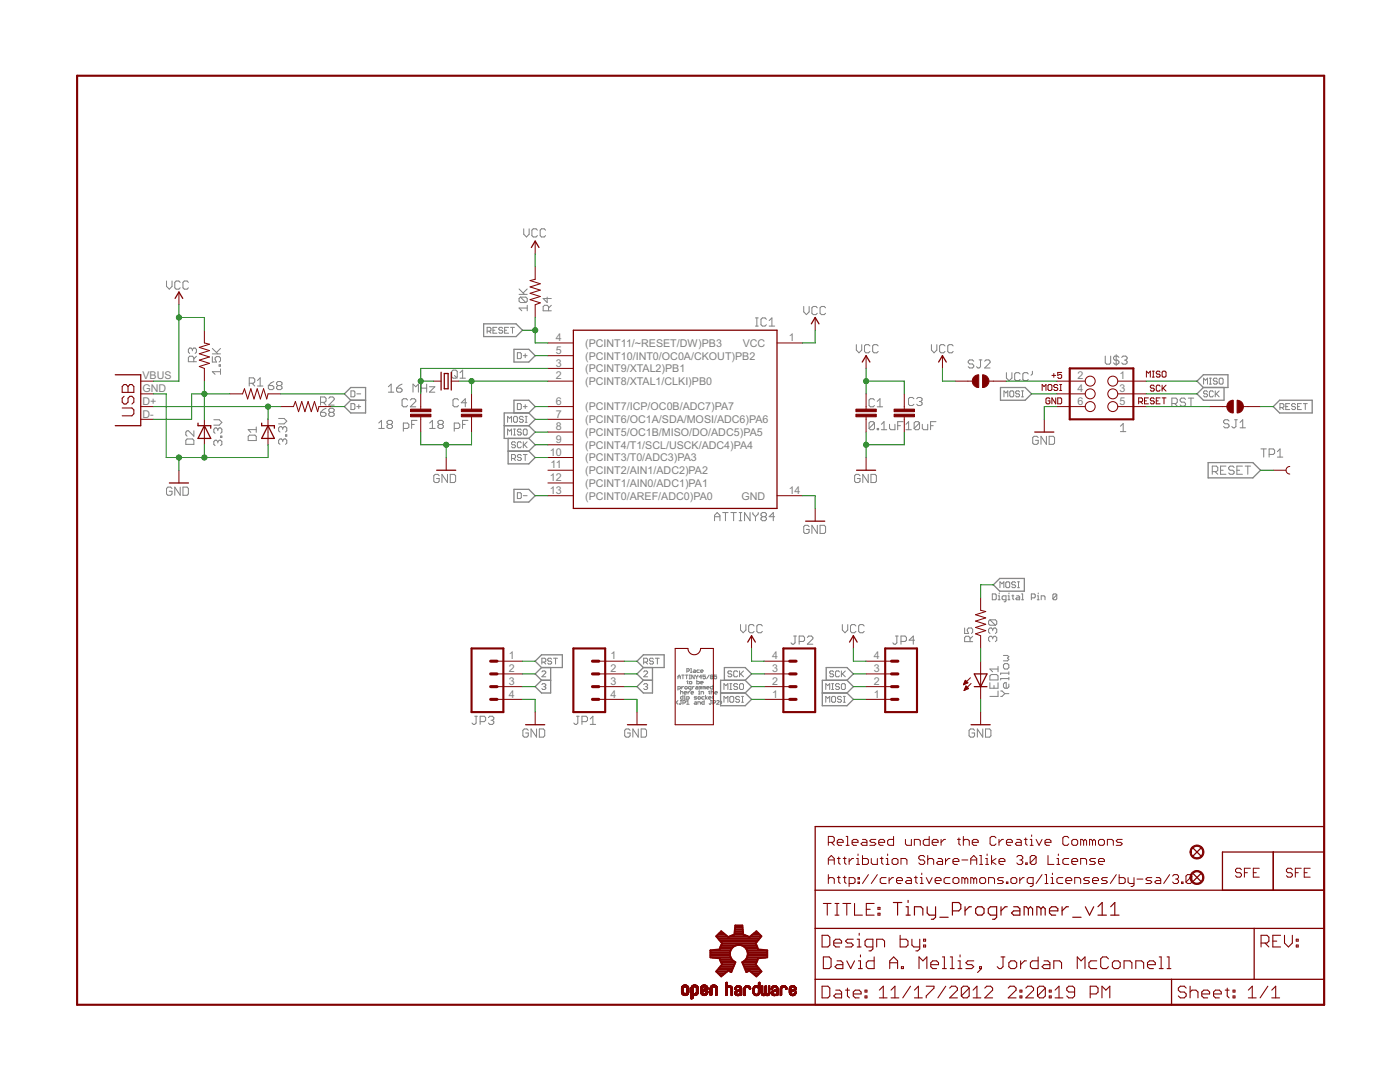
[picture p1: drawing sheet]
<svg xmlns="http://www.w3.org/2000/svg" width="279mm" height="216mm" viewBox="0 0 279 216" stroke-linecap="round" stroke-linejoin="round" font-family="sans-serif">
<defs><g id="words">
<g font-size="2.4" fill="#808080">
<text x="110.9" y="70.6">5</text>
<text x="110.9" y="68.1">4</text>
<text x="116.8" y="71.7">(PCINT10/INT0/OC0A/CKOUT)PB2</text>
<text x="116.8" y="69.2">(PCINT11/~RESET/DW)PB3</text>
<text x="148.2" y="69.2">VCC</text>
<text x="157.4" y="68.1">1</text>
<text x="28.4" y="75.7">VBUS</text>
<text x="110.9" y="75.7">2</text>
<text x="110.9" y="73.2">3</text>
<text x="116.8" y="76.8">(PCINT8/XTAL1/CLKI)PB0</text>
<text x="116.8" y="74.3">(PCINT9/XTAL2)PB1</text>
<text x="215" y="75.7">2</text>
<text x="223.4" y="75.7">1</text>
<text x="28.4" y="83.3">D-</text>
<text x="28.4" y="80.8">D+</text>
<text x="28.4" y="78.2">GND</text>
<text x="110.9" y="83.3">7</text>
<text x="110.9" y="80.8">6</text>
<text x="116.8" y="81.9">(PCINT7/ICP/OC0B/ADC7)PA7</text>
<text x="215" y="78.2">4</text>
<text x="215" y="80.8">6</text>
<text x="223.4" y="78.2">3</text>
<text x="223.4" y="80.8">5</text>
<text x="110.9" y="88.4">9</text>
<text x="110.9" y="85.9">8</text>
<text x="116.8" y="89.5">(PCINT4/T1/SCL/USCK/ADC4)PA4</text>
<text x="116.8" y="87">(PCINT5/OC1B/MISO/DO/ADC5)PA5</text>
<text x="116.8" y="84.4">(PCINT6/OC1A/SDA/MOSI/ADC6)PA6</text>
<text x="109.7" y="90.9">10</text>
<text x="109.9" y="93.5">11</text>
<text x="116.8" y="92.1">(PCINT3/T0/ADC3)PA3</text>
<text x="116.8" y="94.6">(PCINT2/AIN1/ADC2)PA2</text>
<text x="109.7" y="96">12</text>
<text x="109.7" y="98.6">13</text>
<text x="116.8" y="97.1">(PCINT1/AIN0/ADC1)PA1</text>
<text x="116.8" y="99.7">(PCINT0/AREF/ADC0)PA0</text>
<text x="148" y="99.7">GND</text>
<text x="157.4" y="98.6">14</text>
<text x="101.5" y="131.6">1</text>
<text x="121.9" y="131.6">1</text>
<text x="154.1" y="131.6">4</text>
<text x="174.4" y="131.6">4</text>
<text x="101.5" y="134.1">2</text>
<text x="101.5" y="136.6">3</text>
<text x="121.9" y="134.1">2</text>
<text x="121.9" y="136.6">3</text>
<text x="154.1" y="136.6">2</text>
<text x="154.1" y="134.1">3</text>
<text x="174.4" y="136.6">2</text>
<text x="174.4" y="134.1">3</text>
<text x="101.5" y="139.2">4</text>
<text x="121.9" y="139.2">4</text>
<text x="154.1" y="139.2">1</text>
<text x="174.4" y="139.2">1</text>
</g>
</g></defs>
<g fill="none" stroke="#808080" stroke-width=".2">
<path d="M33.2 56.1v1l.6 .6 .5-.6v-1M36 56.3l-.3-.2h-.5l-.3 .2v1.1l.3 .3h.5l.3-.3M37.6 56.3l-.3-.2h-.5l-.3 .2v1.1l.3 .3h.5l.3-.3M103.6 58.7h1.6M103.6 57.7l1.1 1M103.9 59.3h1l.3 .3v.5l-.3 .3M103.9 59.3l-.3 .3v.5l.3 .3h1M103.9 59.3l1 1.1M104.5 45.7v1l.6 .6 .5-.6v-1M105.2 57.7l-.8 .8M107.3 45.9l-.3-.2h-.6l-.2 .2v1.1l.2 .3h.6l.3-.3M108.9 45.9l-.3-.2h-.5l-.3 .2v1.1l.3 .3h.5l.3-.3"/>
<path d="M109.2 59.3v1.1l-.8-.8h1.6M38.4 69.7l-.3-.3h-.3l-.2 .3v.6l.2 .2M38.4 69.7l.3-.3h.2l.3 .3v.6l-.3 .2M38.4 69.7v.3M38.7 72.2v-.8l-.3-.3h-.6l-.2 .3v.8h1.6M39.2 71.1l-.5 .5M42.4 71.2v1h.8l-.3-.5v-.3l.3-.2h.5l.3 .2v.6l-.3 .2M42.4 70.6h1.6M42.4 69.5l1.1 1.1M43.7 72.8h.3v.3h-.3zM44 74.2h-1.6l.5 .5M44 73.6v1.1"/>
<path d="M44 69.5l-.8 .8M49.7 76.5h.9l.2-.3v-.5l-.2-.3h-.9v1.6M50.3 76.5l.5 .5M51.4 75.9l.5-.5v1.6M51.4 77h1.1M53.6 76.9h.8l.3 .3v.3l-.3 .2h-.6l-.2-.2zM54.7 76.1l-.6 .3-.5 .5M55.5 76.9l-.3 .3v.3l.3 .2h.5l.3-.2v-.3l-.3-.3M55.5 76.9h.5M55.5 76.9l-.3-.2v-.3l.3-.3h.5l.3 .3v.3l-.3 .2M65.6 79.5l.3-.3h.5l.3 .3v.2l-1.1 1.1h1.1M70 78h.6l.2 .2v.8l-.2 .2h-.6z"/>
<path d="M71.2 78.6h.8M77.5 77.2l.6-.6v1.7M77.5 78.3h1.1M79.1 77.4h.9l.2 .3v.3l-.2 .3h-.6l-.3-.3zM80.2 76.6l-.5 .3-.6 .5M81.3 79.8l-.2-.2h-.6l-.3 .2v1.1l.3 .3h.6l.2-.3M81.9 79.8l.3-.2h.5l.3 .2v.3l-1.1 1.1h1.1M82.4 78.3v-1.7l.6 .6 .5-.6v1.7M84.1 77.4h1.1M84.1 76.6v1.7M85.2 76.6v1.7M85.7 77.2h1.1l-1.1 1.1h1.1"/>
<path d="M90.1 74.1l.3-.2h.6l.2 .2v1.1l-.2 .3h-.6l-.3-.3zM90.7 74.9l.5 .6M91.5 79.8l-.3-.2h-.5l-.3 .2v1.1l.3 .3h.5l.3-.3M91.8 75.5h1.1M91.8 74.4l.5-.5v1.6M97.2 66.1h.6l.2-.2v-.4l-.2-.2h-.6v1.2M97.6 66.1l.4 .4M98.4 65.9h.4M99.2 65.3h-.8v1.2h.8M100.3 65.5l-.2-.2h-.4l-.2 .4 .2 .2h.4l.2 .4-.2 .2h-.4l-.2-.2M100.7 65.9h.4M101.5 65.3h-.8v1.2h.8"/>
<path d="M101.9 65.3h.8M102.3 65.3v1.2M103.3 70.4h.5l.2 .2v.8l-.2 .2h-.5zM104.4 71h.8M104.8 70.6v.8M105.2 61.5h-1.6l.5 .5M105.2 60.9v1.1M109.5 62v-.8l-.3-.3h-.5l-.3 .3v.8h1.6M110 60.9l-.5 .6M150.8 65.1h.5M150.8 63.4h.5M151 63.4v1.7"/>
<path d="M153 63.7l-.3-.3h-.6l-.2 .3v1.1l.2 .3h.6l.3-.3M153.5 65.1h1.1M153.5 64l.6-.6v1.7M160.4 61.2v1l.5 .6 .6-.6v-1M163.1 61.4l-.3-.2h-.5l-.3 .2v1.1l.3 .3h.5l.3-.3M164.8 61.4l-.3-.2h-.6l-.2 .2v1.1l.2 .3h.6l.3-.3M170.9 68.8v1l.5 .6 .6-.6v-1M173.6 69l-.3-.2h-.5l-.3 .2v1.1l.3 .3h.5l.3-.3M174.5 79.8l-.3-.2h-.5l-.3 .2v1.1l.3 .3h.5l.3-.3M175.3 69l-.3-.2h-.6l-.2 .2v1.1l.2 .3h.6l.3-.3M182.4 79.6l-.3-.3h-.5l-.3 .3v1.1l.3 .2h.5l.3-.2M182.9 79.6l.3-.3h.5l.3 .3v.2l-.3 .3"/>
<path d="M185.9 68.8v1l.5 .6 .6-.6v-1M188.6 69l-.3-.2h-.5l-.3 .2v1.1l.3 .3h.5l.3-.3M190.2 69l-.2-.2h-.6l-.3 .2v1.1l.3 .3h.6l.2-.3M194.3 72.1l-.2-.3h-.6l-.3 .3v.2l.3 .3h.6l.2 .3v.3l-.2 .2h-.6l-.3-.2M195.4 71.8h.6M195.7 71.8v1.4l-.3 .2h-.2l-.3-.2M196.5 72.1l.3-.3h.5l.3 .3v.2l-1.1 1.1h1.1M200.4 79.2v-1.2l.3 .4 .4-.4v1.2M200.9 74.4v1l.5 .6 .6-.6v-1M201.7 78h.4l.2 .2v.8l-.2 .2h-.4l-.2-.2v-.8zM203.5 78.2l-.2-.2h-.4l-.2 .2 .2 .4h.4l.2 .2-.2 .4h-.4l-.2-.2M203.6 74.6l-.3-.2h-.5l-.3 .2v1.1l.3 .3h.5l.3-.3"/>
<path d="M203.9 78h.4M203.9 79.2h.4M204.1 78v1.2M205.2 74.6l-.2-.2h-.6l-.3 .2v1.1l.3 .3h.6l.2-.3M206 74.1v.5l-.2 .3M220.6 71.1v1.3l.3 .3h.5l.3-.3v-1.3M222.8 70.8v2.1M223.3 71.3l-.3-.2h-.5l-.3 .2v.3l.3 .3h.5l.3 .2v.3l-.3 .3h-.5l-.3-.3M223.9 71.3l.2-.2h.6l.2 .2v.3l-.2 .3M224.4 71.9h.3M224.7 71.9l.2 .2v.3l-.2 .3h-.6l-.2-.3M236.6 79.7l-.3-.3h-.5l-.3 .3v.3l.3 .2h.5l.3 .3v.3l-.3 .2h-.5l-.3-.2"/>
<path d="M237.2 79.4h1M237.7 79.4v1.6M240.2 76.6v-1.1l.4 .4 .4-.4v1.1M241 78.2l-.2-.2h-.4l-.2 .4 .2 .2h.4l.2 .4-.2 .2h-.4l-.2-.2M241.4 75.5h.4M241.4 76.6h.4M241.6 75.5v1.1M242.1 78.2l-.1-.2h-.4l-.2 .2v.8l.2 .2h.4l.1-.2M242.5 78v1.2M242.7 78.6l.6 .6M242.9 75.7l-.2-.2h-.4l-.2 .4 .2 .2h.4l.2 .3-.2 .2h-.4l-.2-.2M243.3 78l-.8 .8"/>
<path d="M243.5 75.5h.4l.2 .2v.7l-.2 .2h-.4l-.2-.2v-.7zM34.3 97.5l-.2-.3h-.6l-.3 .3v1.1l.3 .2h.6l.2-.2v-.6h-.5M36 97.2v1.6l-1.1-1.6v1.6M36.5 97.2h.8l.3 .3v1.1l-.3 .2h-.8zM37.3 87.6h1.1l.3 .3v.8h-1.6v-.8zM38.7 86v1l-1.1-1h-.3l-.2 .2v.6l.2 .2M42.7 83.8h1.1l.5 .5-.5 .5h-1.1M43.5 85.7l.3-.3h.2l.3 .3v.5l-.3 .3M43.5 88.1l.3-.3h.2l.3 .3v.6l-.3 .2M43.5 88.1l-.3-.3h-.3l-.2 .3v.6l.2 .2M43.5 85.7l-.3-.3h-.3l-.2 .3v.5l.2 .3M43.5 85.7v.2"/>
<path d="M43.5 88.1v.3M44 87h.3v.3h-.3zM49.8 86.8h1.1l.2 .3v.8h-1.6v-.8zM51.1 85.2v1.1M51.1 85.7h-1.6l.6 .6M55.6 83.5h1.1l.5 .5-.5 .6h-1.1M56.4 87.9l-.2-.3h-.3l-.3 .3v.5l.3 .3M56.4 85.4l-.2-.3h-.3l-.3 .3v.6l.3 .2M56.4 87.9l.3-.3h.3l.2 .3v.5l-.2 .3M56.4 85.4v.3M56.4 87.9v.2M56.4 85.4l.3-.3h.3l.2 .3v.6l-.2 .2"/>
<path d="M57 86.8h.2v.2h-.2zM64 80.3h.8l.3-.3v-.5l-.3-.3h-.8v1.6M64 82.3h.8l.3 .2v.3l-.3 .3h-.6l-.2-.3zM64.5 80.3l.6 .5M65.1 81.5l-.6 .2-.5 .6M65.9 82.3l-.3 .2v.3l.3 .3h.5l.3-.3v-.3l-.3-.2M65.9 82.3h.5M65.9 82.3l-.3-.3v-.3l.3-.2h.5l.3 .2v.3l-.3 .3M70 80.5h.6l.2 .3v.7l-.2 .2h-.6zM71.2 81.1h.8M71.6 80.8v.7M75.6 85.5h1.1"/>
<path d="M75.6 84.4l.5-.5v1.6M77.5 84.7l-.3 .3v.2l.3 .3h.5l.3-.3v-.2l-.3-.3M77.5 84.7l-.3-.3v-.3l.3-.2h.5l.3 .2v.3l-.3 .3M77.5 84.7h.5M80.5 85.5h.8l.3-.3v-.5l-.3-.3h-.8v1.6M82.1 84.7h.6M83.2 83.9h-1.1v1.6M85.7 85.5h1.1M85.7 84.4l.6-.5v1.6M87.7 94.9l-.3-.2h-.6l-.2 .2v1.1l.2 .3h.6l.3-.3v-.5h-.6M87.7 84.7l-.3 .3v.2l.3 .3h.5l.3-.3v-.2l-.3-.3M87.7 84.7l-.3-.3v-.3l.3-.2h.5l.3 .2v.3l-.3 .3"/>
<path d="M87.7 84.7h.5M89.3 94.7v1.6l-1.1-1.6v1.6M89.9 94.7h.8l.2 .2v1.1l-.2 .3h-.8zM90.7 85.5h.8l.3-.3v-.5l-.3-.3h-.8v1.6M92.3 84.7h.5M93.1 80.4h-1l.8-.8v1.6M93.4 83.9h-1.1v1.6M101.3 84.3v-1.2l.4 .4 .4-.4v1.2M101.3 86.8v-1.2l.4 .4 .4-.4v1.2M102.1 91.5h.6l.2-.2v-.4l-.2-.2h-.6v1.2M102.5 86.8h.4M102.5 85.6h.4"/>
<path d="M102.5 91.5l.4 .4M102.7 83.1h.4l.2 .2v.8l-.2 .2h-.4l-.2-.2v-.8zM102.7 85.6v1.2M102.9 88.4l-.2-.2h-.4l-.2 .4 .2 .2h.4l.2 .3-.2 .2h-.4l-.2-.2M103.3 80.5h.5l.2 .3v.7l-.2 .2h-.5zM103.3 98.3h.5l.2 .2v.8l-.2 .2h-.5zM104 85.8l-.2-.2h-.3l-.2 .2 .2 .4h.3l.2 .2-.2 .4h-.3l-.2-.2M104 88.4l-.2-.2h-.3l-.2 .2v.7l.2 .2h.3l.2-.2M104 90.9l-.2-.2h-.3l-.2 .2 .2 .4h.3l.2 .2-.2 .4h-.3l-.2-.2M104.4 83.3l-.2-.2h-.4l-.1 .4 .1 .2h.4l.2 .4-.2 .2h-.4l-.1-.2M104.4 88.2v1.1M104.4 90.7h.8"/>
<path d="M104.4 98.9h.8M104.4 81.1h.8M104.6 85.6h.4l.2 .2v.8l-.2 .2h-.4l-.2-.2v-.8zM104.6 88.8l.6 .5M104.8 83.1h.4M104.8 84.3h.4M104.8 80.8v.7M104.8 90.7v1.2M105 83.1v1.2M105.2 88.2l-.8 .7M171.6 94.9l-.2-.2h-.6l-.2 .2v1.1l.2 .3h.6l.2-.3v-.5h-.5M173.3 94.7v1.6l-1.1-1.6v1.6"/>
<path d="M173.8 94.7h.8l.3 .2v1.1l-.3 .3h-.8zM174.5 84.4l-.3-.3h-.5l-.3 .3v1.1M174.5 84.4v1.1l-.3 .2h-.5l-.3-.2M174.5 84.4l-1.1 1.1M175.1 85.5h.2v.2h-.2zM175.1 81.2h1M175.1 80.1l.5-.5v1.6M175.9 85.7h1.1M175.9 84.7l.5-.6v1.6M177.5 84.7v.8l.3 .2h.8v-1M179.2 84.9h.5M180.2 84.1h-1v1.6"/>
<path d="M180.8 85.7h1.1M180.8 84.7l.5-.6v1.6M183.5 80.1h.2M183.5 84.4l-.3-.3h-.5l-.3 .3v1.1M183.5 84.4v1.1l-.3 .2h-.5l-.3-.2M183.5 84.4l-1.1 1.1M183.7 80.1l.3 .3v.3l-.3 .2h-.5l-.3-.2M184.1 84.7v.8l.2 .2h.8v-1M185.7 84.9h.5M186.8 84.1h-1.1v1.6M207.2 87.3l-.3-.2h-.5l-.3 .2v1.1l.3 .3h.5l.3-.3v-.5h-.5M208.8 87.1v1.6l-1-1.6v1.6"/>
<path d="M209.4 87.1h.8l.3 .2v1.1l-.3 .3h-.8zM223.6 85l.6-.5v1.6M223.6 86.1h1.1M233.9 80.5h.8l.2-.3v-.5l-.2-.3h-.8v1.6M234.4 80.5l.5 .5M241.9 94.1h.9l.2-.3v-.5l-.2-.3h-.9v1.6M242.5 94.1l.5 .5M243.6 93.8h.5M244.7 93h-1.1v1.6h1.1M245.3 84l-.3-.2h-.5l-.3 .2v.3l.3 .3h.5l.3 .2v.3l-.3 .3h-.5l-.3-.3M246.3 93.3l-.3-.3h-.5l-.3 .3v.3l.3 .2h.5l.3 .3v.3l-.3 .2h-.5l-.3-.2M246.4 83.8h.5"/>
<path d="M246.7 83.8v1.3l-.3 .3h-.3l-.3-.3M246.8 93.8h.6M247.5 85.4h1.1M247.5 84.3l.5-.5v1.6M247.9 93h-1.1v1.6h1.1M248.5 93h1.1M249 93v1.6M251.7 89.6h1M252.2 89.6v1.6M253.3 90.7h.8l.3-.3v-.5l-.3-.3h-.8v1.6M254.9 90.1l.6-.5v1.6M254.9 91.2h1.1"/>
<path d="M255.4 81.3h.6l.2-.2v-.3l-.2-.3h-.6v1.2M255.8 81.3l.4 .4M256.6 81.1h.4M257.4 80.5h-.8v1.2h.8M258.6 80.8l-.2-.3h-.4l-.2 .3 .2 .3h.4l.2 .2-.2 .4h-.4l-.2-.2M259 81.1h.3M259.7 80.5h-.7v1.2h.7M260.1 80.5h.8M260.5 80.5v1.2M142.6 103.9v-1.1l.5-.5 .6 .5v1.1M142.6 103.1h1.1M144.2 102.3h1.1"/>
<path d="M144.8 102.3v1.6M145.9 102.3h1.1M146.4 102.3v1.6M147.5 102.3h.5M147.5 103.9h.5M147.8 102.3v1.6M149.7 102.3v1.6l-1.1-1.6v1.6M150.2 102.3v.3l.6 .5M150.8 103.1v.8M151.3 102.3v.3l-.5 .5M152.1 103.1h.6M152.1 103.1l-.2-.3v-.2l.2-.3h.6l.3 .3v.2l-.3 .3"/>
<path d="M152.1 103.1l-.2 .3v.2l.2 .3h.6l.3-.3v-.2l-.3-.3M154.6 103.1h-1.1l.8-.8v1.6M161.5 105.1l-.3-.3h-.5l-.3 .3v1.1l.3 .2h.5l.3-.2v-.6h-.6M163.1 104.8v1.6l-1.1-1.6v1.6M163.7 104.8h.8l.3 .3v1.1l-.3 .2h-.8zM198 118.5h.6l.2 .2v.8l-.2 .2h-.6zM199.2 119.7h.4M199.2 118.9h.2v.8M199.4 118.3v.2M199.6 117.3v-1.2l.4 .4 .3-.4v1.2M200.7 116.3l.2-.2h.4l.2 .2v.8l-.2 .2h-.4l-.2-.2zM200.8 119.7h-.6l-.2-.2v-.4l.2-.2h.6v1l-.4 .2"/>
<path d="M201.2 119.7h.3M201.2 118.9h.2v.8M201.4 118.3v.2M201.9 118.9h.4M202.1 118.7v.8l.2 .2M202.7 116.3l-.2-.2h-.4l-.2 .4 .2 .2h.4l.2 .4-.2 .2h-.4l-.2-.2M202.9 118.9h.4l.2 .2v.6h-.6l-.2-.2 .2-.2h.6M203.1 116.1h.4M203.1 117.3h.4M203.3 116.1v1.2M203.9 119.7h.4M203.9 118.5h.2v1.2"/>
<path d="M205.8 119.3h.6l.2-.2v-.4l-.2-.2h-.6v1.2M207 118.9h.2v.8M207 119.7h.4M207.2 118.3v.2M207.8 119.7v-.8h.6l.2 .2v.6M210.9 118.7v.8l-.2 .2h-.4l-.2-.2M210.9 118.7l-.2-.2h-.4l-.2 .2v.8M210.9 118.7l-.8 .8M108.1 134.1l.2-.2h.4l.2 .2v.2l-.8 .7h.8M108.1 136.6l.2-.2h.4l.2 .2-.2 .4M108.1 132.1h.6l.2-.2v-.4l-.2-.2h-.6v1.2M108.5 137h.2"/>
<path d="M108.5 132.1l.4 .4M108.7 137l.2 .2-.2 .4h-.4l-.2-.2M110.1 131.5l-.2-.2h-.4l-.2 .4 .2 .2h.4l.2 .4-.2 .2h-.4l-.2-.2M110.5 131.3h.8M110.9 131.3v1.2M128.5 134.1l.2-.2h.3l.2 .2v.2l-.7 .7h.7M128.5 136.6l.2-.2h.3l.2 .2-.2 .4M128.5 132.1h.5l.2-.2v-.4l-.2-.2h-.5v1.2M128.8 137h.2M128.8 132.1l.4 .4M129 137l.2 .2-.2 .4h-.3l-.2-.2M130.4 131.5l-.2-.2h-.4l-.2 .2 .2 .4h.4l.2 .2-.2 .4h-.4l-.2-.2"/>
<path d="M130.8 131.3h.8M131.2 131.3v1.2M135.3 135.4v-.4l.3-.3 .2 .3v.4M135.3 137.5h.4l.1-.4-.5-.1v.7M135.3 135.1h.5M135.3 139.8l-.3 .2v.3l.3 .2M135.8 139.8h.2M135.8 137.8v.7M135.8 138.1l.4-.1 .1 .5M135.9 139.8v.6l-.1 .1-.2-.1M136 134.7h.5M136 137v.5"/>
<path d="M136.3 138.8v.7h-.4l-.1-.4 .5-.1M136.3 134.7v.7M136.4 137l-.4 .2M136.5 138.2h.6l-.2-.2-.4 .1v.3l.4 .1M136.5 139h.2v.5M136.5 139.5h.3M136.7 137.1l.3-.1 .2 .4-.4 .1zM136.7 138.6v.2M136.8 134.7h.5M137 134.7v.7M137.1 139.5h.3l.1-.4-.4-.1v.7M137.1 133.9l.5-.1-.2-.4h-.3v.8"/>
<path d="M137.1 136h.2M137.2 135.8l.1 .7M137.3 138v.5M137.5 134.7h.3M137.5 135.4h.3M137.6 136.1l.3-.1 .2 .3-.4 .2zM137.7 134.7v.7M137.7 138l-.4 .2M137.8 133.4h.1v.8M137.8 134.2h.3M137.9 137.5h-.4l-.1-.4 .5-.1v.6l-.2 .1M137.9 138.2h.5l-.1-.2-.4 .1 .1 .4h.3"/>
<path d="M138.2 137v.5M138.5 133.7l.3 .1v.4h-.3l-.2-.2 .2-.1h.3M138.5 134.7v.7l-.5-.7v.7M138.5 137l-.3 .2M138.8 134.7l.2 .4M138.9 137l.4 .1v.4h-.4l-.1-.1 .1-.2h.4M139 135.1v.3M139 139h-.3l-.1 .1 .1 .2 .3 .1-.4 .1M139.1 135.7v.8l.5-.2-.2-.3h-.3M139.3 134.7l-.3 .4M139.3 139.1l.4-.1 .1 .4-.4 .1zM139.4 138h.2v.5"/>
<path d="M139.4 138.5h.3M139.6 137.6v.2M139.6 133.7l-.5 .1 .1 .4h.4M139.8 137.1l-.3-.1v.5M139.8 137.1v.4M139.8 137.1l.1-.1 .1 .1v.4M139.8 136.2h.5l-.1-.2-.4 .1 .1 .4h.3M139.8 133.9h.5l-.1-.2-.4 .1 .1 .4h.3M139.9 138.5v-.5l.5 .1v.4M140 135.1h-.5l.4-.4v.7M140.5 137.1l-.2-.1v.5M140.5 137.1l.2-.1 .1 .1v.4"/>
<path d="M140.5 139.8v.7h-.3l-.2-.4 .5-.1M140.5 137.1v.4M140.5 139l-.5 .1 .2 .4h.3M140.8 134.7h-.5v.4l.2-.1 .3 .1-.1 .3-.4-.1M140.8 138.8v.7M141 137.2h.5l-.1-.2-.4 .1v.3l.4 .1M141.2 139l-.4 .3 .4 .2M141.4 138h.3M141.4 139.3h.5l-.1-.3-.4 .1 .1 .4h.3M141.5 134.7l-.5 .7M141.5 137.9l.2 .6M141.8 139.8h.2"/>
<path d="M141.9 135.1h.3M141.9 135.1l-.1-.1 .1-.3 .4 .1-.1 .3M141.9 135.1l-.1 .1 .1 .2 .4-.1-.1-.2M141.9 139.8v.6l-.1 .1-.3-.1M141.9 138.1l.4-.1 .1 .5M141.9 137.8v.7M142.2 139h.2M142.3 136.7v.8l-.5-.1 .1-.4h.4M142.3 138.9l.1 .6M142.7 138.2h.5l-.2-.2-.3 .1 .1 .4h.2M143 134.7h-.5v.4l.3-.1 .2 .1-.1 .3-.4-.1M143 139.9l.2-.1 .3 .1-.5 .6h.5"/>
<path d="M143.8 139.8l.2 .2v.3l-.2 .2M144.5 137.6v-1.2l.4 .4 .4-.4v1.2M145.6 137.6h.4M145.6 136.4h.4M145.8 139h.4l.2 .1v.8l-.2 .2h-.4l-.2-.2v-.8zM145.8 136.4v1.2M146 134.1l-.2-.2h-.3l-.2 .4 .2 .2h.3l.2 .4-.2 .1h-.3l-.2-.1M147.2 134.1l-.2-.2h-.4l-.2 .2v.8l.2 .1h.4l.2-.1M147.2 136.6l-.2-.2h-.4l-.2 .4 .2 .2h.4l.2 .4-.2 .2h-.4l-.2-.2M147.6 139.1l-.2-.1h-.4l-.2 .1 .2 .5h.4l.2 .1-.2 .4h-.4l-.2-.2M147.6 133.9v1.1M147.6 136.6l.2-.2h.4l.2 .2v.8l-.2 .2h-.4l-.2-.2z"/>
<path d="M147.8 124.6v1.1l.5 .6 .6-.6v-1.1M147.8 134.5l.6 .5M148 139h.4M148.2 139v1.1M148.4 133.9l-.8 .8M150.5 124.9l-.3-.3h-.5l-.3 .3v1.1l.3 .3h.5l.3-.3M152.1 124.9l-.2-.3h-.6l-.3 .3v1.1l.3 .3h.6l.2-.3M158.4 126.9h.5M158.7 126.9v1.4l-.3 .2h-.3l-.2-.2M159.5 128h.8l.3-.3v-.5l-.3-.3h-.8v1.6M161.1 127.2l.3-.3h.5l.3 .3v.3l-1.1 1h1.1M164.8 137.6v-1.2l.4 .4 .4-.4v1.2"/>
<path d="M166 137.6h.4M166 136.4h.4M166.2 139h.4l.2 .1v.8l-.2 .2h-.4l-.2-.2v-.8zM166.2 136.4v1.2M166.4 134.1l-.2-.2h-.4l-.2 .4 .2 .2h.4l.2 .4-.2 .1h-.4l-.2-.1M167.5 134.1l-.2-.2h-.4l-.1 .2v.8l.1 .1h.4l.2-.1M167.5 136.6l-.2-.2h-.4l-.1 .4 .1 .2h.4l.2 .4-.2 .2h-.4l-.1-.2M167.9 139.1l-.2-.1h-.4l-.2 .1v.2l.2 .3h.4l.2 .3-.2 .2h-.4l-.2-.2M167.9 133.9v1.1M168.1 124.6v1.1l.5 .6 .6-.6v-1.1M168.1 136.4h.4l.2 .2v.8l-.2 .2h-.4l-.2-.2v-.8zM168.1 134.5l.6 .5"/>
<path d="M168.3 139h.4M168.5 139v1.1M168.7 133.9l-.8 .8M170.8 124.9l-.3-.3h-.5l-.3 .3v1.1l.3 .3h.5l.3-.3M172.5 124.9l-.3-.3h-.6l-.2 .3v1.1l.2 .3h.6l.3-.3M178.7 126.9h.6M179 126.9v1.4l-.3 .2h-.3l-.2-.2M179.8 128h.8l.3-.3v-.5l-.3-.3h-.8v1.6M182.5 127.7h-1.1l.9-.8v1.6M192.5 125.3v1.1h.8l-.3-.5v-.3l.3-.3h.6l.2 .3v.5l-.2 .3M193.6 128v-.8l-.3-.2h-.5l-.3 .2v.8h1.6M194.1 127l-.5 .5"/>
<path d="M197.5 136.2v1.1h1.7v-1.1M197.5 134.9l.3-.3h1.1l.3 .3v.8h-1.7zM197.6 123.7l-.3 .3v.5l.3 .3h1M197.6 123.7h1l.3 .3v.5l-.3 .3M197.6 123.7l1 1.1M198.1 127.2l-.3-.2h-.2l-.3 .2v.6l.3 .2M198.1 125.6l-.3-.3h-.2l-.3 .3v.5l.3 .3M198.1 127.2l.3-.2h.2l.3 .2v.6l-.3 .2M198.1 125.6v.3M198.1 127.2v.3M198.1 125.6l.3-.3h.2l.3 .3v.5l-.3 .3M198.4 136.8v.5"/>
<path d="M199.2 137.9v1.1h-1.7M199.2 133.5h-1.7l.6 .5M199.2 133v1M199.7 137.9h.3l.5 .5M200.3 132.7l.2-.3h.6l.2 .3v.5l-.2 .3h-.6l-.2-.3zM200.3 130.8h.8l.2 .2-.2 .3 .2 .3-.2 .3h-.8M200.5 138.4l-.5 .6h-.3M200.5 138.4h.8M201.3 136.5v.6l-.2 .2h-.6l-.2-.2v-.6l.2-.3h.3v1.1M201.3 134v.6M201.3 135.1v.6M201.3 134.3h-1.6v.3"/>
<path d="M201.3 135.4h-1.6v.3M94.7 142.9h.6M95 142.9v1.4l-.3 .2h-.2l-.3-.2M95.8 144h.8l.3-.3v-.5l-.3-.3h-.8v1.6M97.5 143.2l.2-.3h.6l.3 .3v.3l-.3 .2M98 143.7h.3M98.3 143.7l.3 .3v.3l-.3 .2h-.6l-.2-.2M105.4 145.7l-.2-.2h-.6l-.2 .2v1.1l.2 .3h.6l.2-.3v-.5h-.5M107.1 145.5v1.6l-1.1-1.6v1.6M107.6 145.5h.8l.3 .2v1.1l-.3 .3h-.8zM115.1 142.9h.5M115.3 142.9v1.4l-.2 .2h-.3l-.3-.2"/>
<path d="M116.1 144h.9l.2-.3v-.5l-.2-.3h-.9v1.6M117.8 144.5h1.1M117.8 143.5l.5-.6v1.6M125.8 145.7l-.3-.2h-.6l-.2 .2v1.1l.2 .3h.6l.3-.3v-.5h-.6M127.4 145.5v1.6l-1.1-1.6v1.6M128 145.5h.8l.2 .2v1.1l-.2 .3h-.8zM136.3 140.3l.5-.2-.1-.3h-.4v.7M137 140l.3-.2v.7M137 140.5h.5M138.7 140l.3 .1v.4h-.3l-.2-.1 .2-.1h.3M139.3 140.5v-.5l.5 .1v.4M142.3 140.3h.3l.2-.4-.5-.1v.7"/>
<path d="M144.5 140.1v-1.1l.4 .3 .4-.3v1.1M148 140.1h.4M164.8 140.1v-1.1l.4 .3 .4-.3v1.1M168.3 140.1h.4M194.5 145.7l-.3-.2h-.5l-.3 .2v1.1l.3 .3h.5l.3-.3v-.5h-.5M196.1 145.5v1.6l-1-1.6v1.6M196.7 145.5h.8l.3 .2v1.1l-.3 .3h-.8z"/>
</g>
<g fill="none" stroke="#808080" stroke-width=".25">
<path d="M68.7 78.6l1.3-1.3h3v5.1h-3l-1.3-1.3 1.3-1.2zM70 79.9h3M96.5 64.6h6.5l1.3 1.3-1.3 1.3h-6.5zM102.6 69.7h2.9l1.3 1.3-1.3 1.2h-2.9zM199.7 77.3h4.9l1.3 1.3-1.3 1.3h-4.9zM238.9 76.1l1.3-1.3h4.9v2.5h-4.9zM240.2 77.3l-1.3 1.3 1.3 1.3h4.1v-2.6M100.6 84.9h4.9M101.4 90h4.1M101.4 87.5v5.1h4.1l1.3-1.3-1.3-1.3M102.6 82.4v-2.5h2.9l1.3 1.2-1.3 1.3M102.6 97.6h2.9l1.3 1.3-1.3 1.3h-2.9z"/>
<path d="M105.5 82.4l1.3 1.3-1.3 1.2M105.5 82.4h-4.9v5.1h4.9M105.5 84.9l1.3 1.3-1.3 1.3M105.5 87.5l1.3 1.3-1.3 1.2M241.1 92.3h8.9l1.6 1.5-1.6 1.6h-8.9zM254.1 81.1l1.3-1.2h6.5v2.5h-6.5zM198.2 116.7l1.3-1.3h4.9v2.6h-4.9zM106.8 131.9l1.3-1.2h4.1v2.5h-4.1zM108.1 135.7h1.8M108.1 133.2l-1.3 1.3 1.3 1.2M109.9 133.2v5.1h-1.8l-1.3-1.3 1.3-1.3M127.1 131.9l1.3-1.2h4.1v2.5h-4.1z"/>
<path d="M128.4 135.7h1.8M128.4 133.2l-1.3 1.3 1.3 1.2M130.2 133.2v5.1h-1.8l-1.3-1.3 1.3-1.3M143.8 138.3h4.9M144.6 135.7v-2.5h4.1l1.3 1.3-1.3 1.2M148.7 135.7h-4.9v5.1h4.9l1.3-1.2-1.3-1.3M148.7 135.7l1.3 1.3-1.3 1.3M164.1 138.3h4.9M164.9 135.7v-2.5h4.1l1.3 1.3-1.3 1.2M169 135.7h-4.9v5.1h4.9l1.3-1.2-1.3-1.3M169 135.7l1.3 1.3-1.3 1.3"/>
</g>
<g fill="none" stroke="#800000" stroke-width=".21">
<path d="M24.8 76.7h.3l.4 .4 .4-.4h.4l.4 .4v1.2h-2.3v-1.2zM24.8 79.1l-.4 .4v.7l.4 .4h.3l.4-.4v-.7l.4-.4h.4l.4 .4v.7l-.4 .4M25.5 77.1v1.2M24.4 81.4h1.9l.4 .4v.8l-.4 .4h-1.9M134.7 129.4h2.6a1.27 1.27 0 0 0 1.3 1.2 1.27 1.27 0 0 0 1.2-1.2h2.6v15.2h-7.7zM164.1 186.6h1.1l.4 .4v1.6l-.4 .4h-1.1zM164.1 196.8h1.1l.4 .4v1.5l-.4 .4h-1.1zM164.3 190.9h1.2l.4 .4v1.6l-.4 .4h-1.2zM164.3 180.3h1.6M165.1 180.3v2.3M166.4 188.2h1.6v-.4l-.4-.4h-.8l-.4 .4v.8l.4 .4h.8M166.6 180.3h.8"/>
<path d="M166.6 182.6h.8M166.8 197.6h.8l.4 .4v1.1h-1.2l-.4-.4 .4-.4h1.2M167 191.7h.8l.4 .4v1.2h-1.2l-.4-.4 .4-.4h1.2M167 180.3v2.3M168.2 180.3h1.6M168.7 197.6h.8M169 191.7l.8 1.6 .7-1.6M169 180.3v2.3M169.1 197.2v1.5l.4 .4M170.3 198.3h1.6v-.3l-.4-.4h-.8l-.4 .4v.7l.4 .4h.8M170.3 187.4h-1.2l-.4 .4 .4 .4h.8l.4 .4-.4 .4h-1.2M170.5 180.3v2.3h1.6"/>
<path d="M171.1 189h.8M171.1 187.4h.4v1.6M171.3 193.3h.8M171.3 191.7h.4v1.6M171.5 186.2v.4M171.7 190.5v.4M172.6 198.7h.4v.4h-.4zM172.6 197.6h.4v.4h-.4zM172.9 181.4h.8M174.2 189h-1.2l-.4-.4v-.8l.4-.4h1.2v2l-.4 .3h-.4M174.5 190.9v2.4h-1.2l-.4-.4v-.8l.4-.4h1.2M174.5 180.3h-1.6v2.3h1.6"/>
<path d="M175 189v-1.6h1.1l.4 .4v1.2M175.2 182.2h.4v.4h-.4zM175.2 181.1h.4v.3h-.4zM175.5 199.1h1.5M175.5 197.6l.8-.8v2.3M177.6 193.3v-1.6l.8-.8 .7 .8v1.6M177.6 192.1h1.5M177.8 199.1h1.6M177.8 197.6l.8-.8v2.3M179.6 186.6v2.4h1.2l.4-.4v-.8l-.4-.4h-1.2M179.9 192.9h.4v.4h-.4zM181.7 196.8l-1.5 2.3"/>
<path d="M182 187.4v1.2l.4 .4h1.2M182.5 199.1h1.6M182.5 197.6l.8-.8v2.3M183.4 193.3v-2.4l.8 .8 .8-.8v2.4M183.6 187.4v2l-.4 .3h-.4M184.3 188.6h.4v.4h-.4zM184.3 187.4h.4v.4h-.4zM184.8 196.8h1.6v.4l-1.6 1.5v.4M185.8 192.5h1.5v-.4l-.4-.4h-.8l-.3 .4v.8l.3 .4h.8M188.1 193.3h.8M188.1 190.9h.4v2.4M188.7 196.8l-1.5 2.3"/>
<path d="M189.5 197.2l.4-.4h.8l.4 .4v.4l-1.6 1.5h1.6M189.7 193.3h.7M189.7 190.9h.3v2.4M191.2 193.3h.8M191.2 191.7h.4v1.6M191.6 190.5v.4M193.4 197.2v1.5l-.4 .4h-.7l-.4-.4M193.4 197.2l-.4-.4h-.7l-.4 .4v1.5M193.4 197.2l-1.5 1.5M194.2 199.1h1.5M194.2 197.6l.8-.8v2.3M194.3 191.7h-1.2l-.3 .4 .3 .4h.8l.4 .4-.4 .4h-1.1"/>
<path d="M195.5 192.9h.4v.4h-.4zM195.9 193.3l-.8 .8M196.5 197.2l.4-.4h.8l.4 .4v.4l-1.6 1.5h1.6M199.8 190.9h.8M200.2 190.9v2l-.4 .4h-.4l-.4-.4M201.2 197.2l.4-.4h.8l.4 .4v.4l-1.6 1.5h1.6M201.3 192.1l.4-.4h.8l.4 .4v.8l-.4 .4h-.8l-.4-.4zM203.6 198.7h.3v.4h-.3zM203.6 197.6h.3v.4h-.3zM203.7 191.7v1.6M204.7 197.2l.4-.4h.8l.4 .4v.4l-1.6 1.5h1.6M204.9 191.7h-.5l-.7 .8"/>
<path d="M207.2 190.9v2.4h-1.2l-.4-.4v-.8l.4-.4h1.2M208.4 191.7h.7l.4 .4v1.2h-1.1l-.4-.4 .4-.4h1.1M208.6 197.2v1.5l-.4 .4h-.7l-.4-.4M208.6 197.2l-.4-.4h-.7l-.4 .4v1.5M208.6 197.2l-1.5 1.5M209.4 198.7h.4v.4h-.4zM209.4 197.6h.4v.4h-.4zM210.3 193.3v-1.6h1.2l.4 .4v1.2M210.6 199.1h1.5M210.6 197.6l.7-.8v2.3M214.5 198h-1.2l-.4-.4v-.4l.4-.4h.8l.4 .4v1.5l-.4 .4h-.8l-.4-.4M215 193.3v-2.4l.8 .8 .7-.8v2.4"/>
<path d="M217.6 198.3h1.2l.3-.3v-.8l-.3-.4h-1.2v2.3M218.9 191.7h-1.2l-.4 .4v.8l.4 .4h1.2M219.9 199.1v-2.3l.8 .8 .8-.8v2.3M221.2 191.3l-.4-.4h-.8l-.3 .4v1.6l.3 .4h.8l.4-.4M222 192.1l.4-.4h.8l.4 .4v.8l-.4 .4h-.8l-.4-.4zM224.3 193.3v-1.6h1.2l.4 .4v1.2M226.7 193.3v-1.6h1.1l.4 .4v1.2M229 192.5h1.6v-.4l-.4-.4h-.8l-.4 .4v.8l.4 .4h.8M231.4 193.3h.7M231.4 190.9h.3v2.4M232.9 193.3h.8M232.9 190.9h.4v2.4"/>
<path d="M236.7 197.2l-.4-.4h-.7l-.4 .4v.4l.4 .4h.7l.4 .3v.4l-.4 .4h-.7l-.4-.4M237.5 198l.4-.4h.8l.4 .4v1.1M237.5 196.8v2.3M239.8 198.3h1.6v-.3l-.4-.4h-.8l-.4 .4v.7l.4 .4h.8M242.2 198.3h1.5v-.3l-.3-.4h-.8l-.4 .4v.7l.4 .4h.8M244.5 197.6h.8M244.9 197.2v1.5l.4 .4M246.1 198.7h.4v.4h-.4zM246.1 197.6h.4v.4h-.4zM249.1 199.1h1.6M249.1 197.6l.8-.8v2.3M251.7 188.2h1.2l.3-.4v-.8l-.3-.4h-1.2v2.4"/>
<path d="M252.5 188.2l.7 .8M253 196.8l-1.5 2.3M253.8 199.1h1.6M253.8 197.6l.8-.8v2.3M254 187.8h.8M255.6 186.6h-1.6v2.4h1.6M256.3 186.6v1.6l.8 .8 .8-.8v-1.6M258.7 188.6h.4v.4h-.4zM258.7 187.4h.4v.4h-.4z"/>
</g>
<g fill="none" stroke="#800000" stroke-width=".2">
<path d="M35.7 58.3v2.5M106.8 53.2v2.5l-1 .3 2 .6-2 .7 2 .6-2 .6 2 .7-2 .6 2 .6-1 .4v2.6M106.8 48.1v2.6M28.1 78.6h2.5M28.1 76.1h2.5M40.8 65.9v2.5l1 .3-2 .6 2 .7-2 .6 2 .6-2 .7 2 .6-2 .6 1 .4v2.6M45.9 78.6h2.5l.4-1 .6 2 .7-2 .6 2 .6-2 .7 2 .6-2 .6 2 .3-1h2.5M84 78.6v3M86.5 76.1h1.5M90.1 76.1h1.5M94.1 78.6v3M109.3 76.1h5.1"/>
<path d="M109.3 68.4h5.1M109.3 73.5h5.1M109.3 71h5.1M155.1 68.4h5M162.7 63.4v2.5M172.8 71v2.5M172.8 78.6v3M180.5 78.6v3M188.1 71v2.5M190.6 76.1h3.5M197.4 76.1h3.4M208 77.9v-1.2l.4 .4 .3-.4v1.2"/>
<path d="M209.3 76.7h.4l.2 .2v.8l-.2 .2h-.4l-.2-.2v-.8zM209.5 79.6l-.2-.2h-.3l-.3 .2v.8l.3 .2h.3l.2-.2v-.4h-.4M209.9 74.9h.8M210.3 74.5v.8M210.7 79.4v1.2l-.8-1.2v1.2M210.9 78.6h5.7M210.9 76.1h5.7M211.1 76.9l-.2-.2h-.4l-.2 .2 .2 .4h.4l.2 .2-.2 .4h-.4l-.2-.2M211.1 79.4h.6l.2 .2v.8l-.2 .2h-.6zM211.5 76.7h.4M211.5 77.9h.4M211.7 76.7v1.2"/>
<path d="M211.9 74.3h-.8v.6l.4-.2 .4 .2v.4l-.2 .2h-.4l-.2-.2M223.1 78.6h5.6M223.1 76.1h5.6M228.4 80h.4M228.8 75.2v-1.1l.4 .4 .4-.4v1.1M229.2 79.4h-.8v1.2h.8M230 75.2h.4M230 74.1h.4M230.2 74.1v1.1M230.4 79.6l-.2-.2h-.4l-.2 .4 .2 .2h.4l.2 .4-.2 .2h-.4l-.2-.2M230.4 77.1l-.2-.2h-.4l-.2 .4 .2 .1h.4l.2 .4-.2 .2h-.4l-.2-.2M230.8 80h.3"/>
<path d="M231.5 79.4h-.7v1.2h.7M231.5 74.3l-.2-.2h-.4l-.1 .4 .1 .2h.4l.2 .3-.2 .2h-.4l-.1-.2M231.5 77.1l-.2-.2h-.4l-.1 .2v.7l.1 .2h.4l.2-.2M231.9 79.4h.8M231.9 76.9v1.1M232.1 74.1h.4l.2 .2v.7l-.2 .2h-.4l-.2-.2v-.7zM232.1 77.4l.6 .6M232.3 79.4v1.2M232.7 76.9l-.8 .7M28.1 81.1h2.5M28.1 83.7h2.5M35.7 93.8v2.6"/>
<path d="M40.8 83.7v5.1M53.5 83.7v5.1M56 81.1h2.6l.3-1 .7 2 .6-2 .7 2 .6-2 .6 2 .7-2 .6 2 .2-1h2.6M84 83.2v3M89 91.3v2.5M94.1 83.2v3M109.3 81.1h5.1M109.3 83.7h5.1M109.3 91.3h5.1M109.3 93.8h5.1M109.3 96.4h5.1M109.3 98.9h5.1"/>
<path d="M109.3 88.8h5.1M109.3 86.2h5.1M155.1 98.9h5M172.8 83.2v3M172.8 91.3v2.5M180.5 83.2v3M208.4 83.7v2.5M210.9 81.1h5.7M223.1 81.1h5.6M227.2 80.2h.6l.2-.2v-.4l-.2-.2h-.6v1.2M227.6 80.2l.4 .4M241.4 81.1h3.5"/>
<path d="M248.2 81.1h3.4M254.1 93.8h2.5M257.4 93.1a.76 .76 0 0 0-.8 .7 .76 .76 0 0 0 .8 .8M162.7 101.5v2.5M195.7 119.2v2.6l1 .2-2 .7 2 .6-2 .6 2 .7-2 .6 2 .6-2 .7 1 .4v2.5M99.2 131.9h5.1M99.2 134.5h5.1M99.2 137h5.1M99.2 139.6h5.1M119.5 131.9h5.1M119.5 134.5h5.1M119.5 137h5.1"/>
<path d="M119.5 139.6h5.1M150 126.9v2.5M152.5 131.9h5.1M152.5 134.5h5.1M152.5 137h5.1M152.5 139.6h5.1M170.3 126.9v2.5M172.8 131.9h5.1M172.8 134.5h5.1M172.8 137h5.1M172.8 139.6h5.1M192.3 136.6h.1"/>
<path d="M192.4 136.4h.3M192.4 136.3h.6M192.4 136.2h.7M192.4 137.6h.3M192.5 136.1h.5M192.5 137.5h.5M192.6 136h.3M192.6 137.4h.7M192.6 135.8h.2M192.6 137.3h.6M192.7 135.7l.5 .5-.9 .4zM192.7 137.2h.4"/>
<path d="M192.7 137h.3M192.8 136.9h.1M192.8 136.9l-.4 .9M192.8 136.9l.5 .5-.9 .4M193.7 135.2l-1.4 1.4M193.8 136.4l-1.4 1.4M195.7 131.9v7.7M106.8 142.1v2.5M127.1 142.1v2.5M195.7 142.1v2.5M165.3 168.1h.9l.3-.3v-.6l-.3-.3h-.9v1.8M165.3 172.5v-1.2l.6-.6 .6 .6v1.2"/>
<path d="M165.3 174.5v1.8M165.3 175.4l.3-.3h.6l.3 .3v.9M165.3 171.6h1.2M165.9 168.1l.6 .6M167.1 168.1h1.2v-.3l-.3-.3h-.6l-.3 .3v.6l.3 .3h.6M167.1 171.3h.6M167.1 175.1h.6M167.4 171v1.2l.3 .3M167.4 174.8v1.2l.3 .3M168.3 171.3h.6M168.3 175.1h.6M168.6 171v1.2l.3 .3"/>
<path d="M168.6 174.8v1.2l.3 .3M168.9 166.9h.3v1.8M168.9 168.7h.6M169.5 171.3v1.2M169.5 176.3h.8l.3-.3v-.6l-.3-.3h-.8v1.8M170.1 168.1h1.1v-.3l-.3-.3h-.6l-.2 .3v.6l.2 .3h.6M170.3 171.3h-.2l-.6 .6M170.9 171.3h.3v1.2M170.9 172.5h.6M171.2 170.4v.3M171.2 175.1h.3v.3h-.3zM171.2 176h.3v.3h-.3z"/>
<path d="M172.1 167.5h.6l.3 .3v.9h-.9l-.3-.3 .3-.3h.9M172.1 170.7v1.8h.9l.3-.3v-.6l-.3-.3h-.9M173.3 174.5l-1.2 1.8M173.9 171.3v.9l.3 .3h.9v-1.2M174.8 167.5h-.9l-.3 .3 .3 .3h.6l.3 .3-.3 .3h-.9M175.1 174.5l-1.2 1.8M175.4 168.1h1.2v-.3l-.3-.3h-.6l-.3 .3v.6l.3 .3h.6M175.7 171.3h.6M176 171v1.2l.3 .3M176.8 171.3h.3v1.2M176.8 172.5h.6M176.8 175.1h-.8l-.3 .3v.6l.3 .3h.8"/>
<path d="M177.1 170.4v.3M177.4 175.1v1.2M178.3 166.9v1.8h-.9l-.3-.3v-.6l.3-.3h.9M178.3 171.3h.6l.3 .3v.6l-.3 .3h-.6l-.3-.3v-.6zM178.3 175.1h-.3l-.6 .6M178.9 175.7h1.2v-.3l-.3-.3h-.6l-.3 .3v.6l.3 .3h.6M179.8 172.5v-1.2h.9l.3 .3v.9M180.7 167.5v.9l.3 .3h.9v-1.2M181 175.1h.6l.3 .3v.9h-.9l-.3-.3 .3-.3h.9M182.5 168.7v-1.2h.9l.3 .3v.9M182.5 175.1h.6M182.8 174.8v1.2l.3 .3"/>
<path d="M183.7 175.1h.3v1.2M183.7 176.3h.6M184 174.2v.3M184.6 171l-.3-.3h-.6l-.3 .3v.3l.3 .3h.6l.3 .3v.3l-.3 .3h-.6l-.3-.3M184.8 175.1l.6 1.2 .6-1.2M185.1 171.6l.3-.3h.6l.3 .3v.9M185.1 170.7v1.8M185.4 166.9v1.8h-.8l-.3-.3v-.6l.3-.3h.8M186 168.1h1.2v-.3l-.3-.3h-.6l-.3 .3v.6l.3 .3h.6M186.6 175.7h1.2v-.3l-.3-.3h-.6l-.3 .3v.6l.3 .3h.6M187.2 171.3h.6l.3 .3v.9h-.9l-.3-.3 .3-.3h.9M187.8 167.5v1.2"/>
<path d="M188.7 167.5h-.3l-.6 .6M188.7 171.3v1.2M189.6 171.3h-.3l-.6 .6M189.6 175.1h-.9l-.3 .3v.6l.3 .3h.9M190.2 171.9h1.2v-.3l-.3-.3h-.6l-.3 .3v.6l.3 .3h.6M190.2 175.4l.3-.3h.6l.3 .3v.6l-.3 .3h-.6l-.3-.3zM191.1 167.5h.6M191.4 167.2v1.2l.3 .3M192 171.6h1.1M192.3 167.8l.3-.3h.5l.3 .3v.9M192.3 166.9v1.8M192.6 175.4l-.3-.3h-.3v1.2"/>
<path d="M192.6 175.4v.9M192.6 175.4l.2-.3 .3 .3v.9M193.7 171.6h1.2M193.7 172.5v-1.2l.6-.6 .6 .6v1.2M194 168.1h1.2v-.3l-.3-.3h-.6l-.3 .3v.6l.3 .3h.6M194.3 175.4l-.3-.3h-.3v1.2M194.3 175.4l.3-.3 .3 .3v.9M194.3 175.4v.9M195.5 172.5h.6M195.5 170.7h.3v1.8M195.8 175.1h.6l.3 .3v.6l-.3 .3h-.6l-.3-.3v-.6zM196.7 171.3h.3v1.2"/>
<path d="M196.7 172.5h.6M197 170.4v.3M197.3 176.3v-1.2h.9l.3 .3v.9M197.9 170.7v1.8M198.8 167.2l-.3-.3h-.6l-.3 .3v1.2l.3 .3h.6l.3-.3M198.8 171.3l-.9 .6 .9 .6M199.4 167.5v1.2M199.4 171.9h1.2v-.3l-.3-.3h-.6l-.3 .3v.6l.3 .3h.6M200.3 167.5h-.3l-.6 .6M200.3 175.1h-.9l-.3 .3 .3 .3h.6l.3 .3-.3 .3h-.9M200.9 168.1h1.1v-.3l-.3-.3h-.6l-.2 .3v.6l.2 .3h.6M200.9 176h.2v.3h-.2z"/>
<path d="M201.7 175.4l.3-.3h.6l.3 .3v.6l-.3 .3h-.6l-.3-.3zM202.9 167.5h.6l.3 .3v.9h-.9l-.3-.3 .3-.3h.9M202.9 171l.3-.3h.6l.3 .3v.3l-.3 .3M203.5 171.6h.3M203.5 175.1v1.2M203.8 171.6l.3 .3v.3l-.3 .3h-.6l-.3-.3M204.4 167.5h.6M204.4 175.1h-.3l-.6 .6M204.7 167.2v1.2l.3 .3M204.7 172.2h.3v.3h-.3zM205.6 168.7h.6M205.6 167.5h.3v1.2"/>
<path d="M205.9 166.6v.3M206.2 176.3h-.9l-.3-.3v-.6l.3-.3h.9v1.5l-.3 .3h-.3M206.8 167.5l.6 1.2 .6-1.2M206.8 171v1.2l-.3 .3h-.6l-.3-.3M206.8 171l-.3-.3h-.6l-.3 .3v1.2M206.8 171l-1.2 1.2M208 174.5l-1.2 1.8M208.6 168.1h1.1v-.3l-.3-.3h-.5l-.3 .3v.6l.3 .3h.5M208.6 176.3h.5M208.6 174.5h.3v1.8M209.1 170.7v1.8h1.2M209.7 175.1h.3v1.2"/>
<path d="M209.7 176.3h.6M210 174.2v.3M210.9 171.3h.3v1.2M210.9 172.5h.6M211.2 170.4v.3M212.1 175.1h-.9l-.3 .3v.6l.3 .3h.9M212.7 175.7h1.2v-.3l-.3-.3h-.6l-.3 .3v.6l.3 .3h.6M213.3 167.2l-.3-.3h-.6l-.3 .3v1.2l.3 .3h.6l.3-.3M213.3 171.3h-.9l-.3 .3v.6l.3 .3h.9M213.9 167.8l.3-.3h.6l.3 .3v.6l-.3 .3h-.6l-.3-.3zM213.9 171.9h1.2v-.3l-.3-.3h-.6l-.3 .3v.6l.3 .3h.6M214.5 176.3v-1.2h.9l.3 .3v.9"/>
<path d="M215.7 172.5v-1.2h.9l.3 .3v.9M216.3 167.8l-.3-.3h-.3v1.2M216.3 167.8v.9M216.3 167.8l.3-.3 .3 .3v.9M217.4 175.1h-.8l-.3 .3 .3 .3h.5l.3 .3-.3 .3h-.8M218 167.8l-.3-.3h-.3v1.2M218 167.8v.9M218 175.7h1.2v-.3l-.3-.3h-.6l-.3 .3v.6l.3 .3h.6M218 167.8l.3-.3 .3 .3v.9M218.6 171.3h-.9l-.3 .3 .3 .3h.6l.3 .3-.3 .3h-.9M219.2 171.9h1.2v-.3l-.3-.3h-.6l-.3 .3v.6l.3 .3h.6M219.5 167.5h.6l.3 .3v.6l-.3 .3h-.6l-.3-.3v-.6z"/>
<path d="M221 168.7v-1.2h.9l.3 .3v.9M221 175.1h-.9l-.3 .3 .3 .3h.6l.3 .3-.3 .3h-.9M222.8 174.5l-1.2 1.8M223.4 174.5v1.8h.9l.3-.3v-.6l-.3-.3h-.9M224 167.5h-.9l-.3 .3 .3 .3h.6l.3 .3-.3 .3h-.9M225.1 175.1v.9l.3 .3h.9M226.3 175.1v1.5l-.3 .3h-.3M226.9 175.4h1.2M229.9 175.1h-.9l-.3 .3 .3 .3h.6l.3 .3-.3 .3h-.9M230.8 175.1h.6l.2 .3v.9h-.8l-.3-.3 .3-.3h.8M233.4 174.5l-1.2 1.8M234 174.8l.3-.3h.6l.3 .3v.3l-.3 .3"/>
<path d="M234.6 175.4h.3M234.9 175.4l.3 .3v.3l-.3 .3h-.6l-.3-.3M235.8 176h.3v.3h-.3zM237.9 174.8v1.2l-.3 .3h-.6l-.3-.3M237.9 174.8l-.3-.3h-.6l-.3 .3v1.2M237.9 174.8l-1.2 1.2M247.8 173.5l-.3-.3h-.6l-.3 .3v.3l.3 .3h.6l.3 .3v.3l-.3 .3h-.6l-.3-.3M248.3 174.1h.6M249.5 173.2h-1.2v1.8M250.1 174.1h.6M251.3 173.2h-1.2v1.8h1.2M257.9 173.5l-.3-.3h-.6l-.3 .3v.3l.3 .3h.6l.3 .3v.3l-.3 .3h-.6l-.3-.3"/>
<path d="M258.5 174.1h.6M259.7 173.2h-1.2v1.8M260.3 174.1h.6M261.5 173.2h-1.2v1.8h1.2M136 198h.4M136 197.9h.4M136 197.8h.4M136 197.7h.4M136 197.6h.4M136 197.5h.4M136 197.4h.4M136 197.3h.4"/>
<path d="M136 197.2h.4M136 198.1h.5M136 198.1h.4M136 198.2h.6M136 198.2h.5M136.1 196.9h1.3M136.1 198.3h1.3M136.1 196.8h1.3M136.1 196.8h1.2M136.2 196.7h1.1M136.2 198.5h1M136.2 196.7h1"/>
<path d="M136.3 196.6h.8M136.4 198.6h.7M136.4 196.6h.7M136.4 197.2h-.4M136.4 197.1h-.4M136.5 198.6h.5M136.5 197h-.5M136.6 197h-.6M136.6 196.5h.3M136.6 198.6h.3M136.9 197h.5M137 198.1h.4"/>
<path d="M137 197h.4M137 197.1h.4M137 197.1h.5M137.1 198h.4M137.1 197.9h.4M137.1 197.8h.4M137.1 197.7h.4M137.1 197.6h.4M137.1 197.5h.4M137.1 197.4h.4M137.1 197.3h.4M137.1 197.2h.4"/>
<path d="M137.3 198.4h-1.1M137.3 198.4h-1.2M137.4 198.3h-1.3M137.4 198.2h-.6M137.4 198.2h-.5M137.5 198.1h-.5M137.9 199.2h.4M137.9 199.1h.4M137.9 199h.4M137.9 198.9h.4M137.9 198.8h.4M137.9 198.7h.4"/>
<path d="M137.9 198.6h.4M137.9 198.3h1.4M137.9 198.2h.6M137.9 198.2h.5M137.9 198.1h.5M137.9 198.1h.4M137.9 198h.4M137.9 197.9h.4M137.9 197.8h.4M137.9 197.7h.4M137.9 197.6h.4M137.9 197.5h.4"/>
<path d="M137.9 197.4h.4M137.9 197.3h.4M137.9 197.2h.4M137.9 199.3h.1M137.9 197h.5M138 196.9h1.3M138 196.8h1.2M138.1 196.8h1.1M138.1 199.3h-.2M138.1 196.7h1.1M138.2 196.7h.9M138.2 199.3h-.3"/>
<path d="M138.2 196.6h.8M138.3 199.2h-.4M138.3 196.6h.7M138.3 197.2h-.4M138.3 197.1h-.4M138.4 197.1h-.5M138.5 197h-.6M138.5 196.5h.3M138.5 198.6h.3M138.8 197h.5M138.9 198.6h-1M138.9 198.1h.4"/>
<path d="M138.9 197h.4M138.9 197.1h.4M138.9 197.1h.5M139 198h.4M139 197.9h.4M139 197.8h.4M139 197.7h.4M139 197.6h.4M139 197.5h.4M139 197.4h.4M139 197.3h.4M139 197.2h.4"/>
<path d="M139 198.6h-1.1M139.1 198.5h-1.2M139.2 198.4h-1.3M139.3 198.3h-1.4M139.3 196.9h-1.3M139.3 198.2h-.6M139.3 198.2h-.4M139.4 198.1h-.5M139.8 198.1h.5M139.8 198h.4M139.8 197.5h1.4M139.8 197.4h.4"/>
<path d="M139.8 197.3h.4M139.8 197.2h.4M139.8 198.2h.6M139.8 198.2h.5M139.8 197.1h.5M139.9 196.9h1.3M139.9 198.3h1.3M139.9 196.8h1.3M140 198.4h1.1M140 196.8h1.1M140 196.7h1.1M140 198.5h1"/>
<path d="M140.1 198.5h.9M140.1 196.7h.9M140.2 198.6h.7M140.2 196.6h.7M140.2 197.2h-.4M140.3 197.1h-.5M140.3 198.6h.5M140.3 197.9h-.5M140.3 197.4h1M140.3 197h-.5M140.4 197.9h-.6M140.4 197h-.6"/>
<path d="M140.4 198.6h.3M140.4 196.5h.3M140.5 197.4h.8M140.5 197.8h-.7M140.6 197.8h-.8M140.6 197.3h.7M140.7 197.3h.6M140.7 197h.5M140.7 197.7h-.9M140.8 197h.5M140.8 197.1h.5M140.8 197.2h.5"/>
<path d="M140.8 198.1h.5M140.8 197.7h-1M140.9 198h.4M140.9 197.9h.4M140.9 197.8h.4M140.9 197.6h-1.1M141.1 197.8h.2M141.1 197.6h-1.3M141.2 197.7h.1M141.2 197.5h-1.4M141.2 198.2h-.5M141.2 198.2h-.4"/>
<path d="M141.3 198.1h-.5M141.7 198.6h.3M141.7 198.5h.4M141.7 198.4h.4M141.7 198.3h.4M141.7 198.2h.4M141.7 198.1h.4M141.7 198h.4M141.7 197.9h.4M141.7 197.8h.4M141.7 197.7h.4M141.7 197.6h.4"/>
<path d="M141.7 197.5h.4M141.7 197.4h.4M141.7 197.3h.4M141.7 197.2h.4M141.8 198.6h.1M141.8 197.1h.4M141.8 196.9h1.3M141.8 196.8h1.3M141.9 196.8h1.1M141.9 196.7h1.1M142 196.7h.9M142 196.6h.9"/>
<path d="M142.1 198.5h-.4M142.1 196.6h.7M142.2 197.1h-.5M142.2 197h-.4M142.3 197h-.5M142.3 196.5h.3M142.6 197h.5M142.7 197h.5M142.7 197.1h.5M142.8 198.6h.3M142.8 198.5h.4M142.8 198.4h.4"/>
<path d="M142.8 198.3h.4M142.8 198.2h.4M142.8 198.1h.4M142.8 198h.4M142.8 197.9h.4M142.8 197.8h.4M142.8 197.7h.4M142.8 197.6h.4M142.8 197.5h.4M142.8 197.4h.4M142.8 197.3h.4M142.8 197.2h.4"/>
<path d="M142.8 198.6h.2M143.2 198.5h-.4M144.8 198.6h.1M144.8 198.5h.3M144.8 198.4h.3M144.8 198.3h.3M144.8 198.2h.3M144.8 198.1h.3M144.8 198h.3M144.8 197.9h.3M144.8 197.8h.3M144.8 197.7h.3"/>
<path d="M144.8 197.6h.3M144.8 197.5h.3M144.8 197.4h.3M144.8 197.3h.3M144.8 197.2h.4M144.8 196.9h1.3M144.8 196.9h1.2M144.8 196.8h1.2M144.8 196.8h1.1M144.8 196.7h1.1M144.8 196.7h.3M144.8 196.6h.3"/>
<path d="M144.8 196.5h.3M144.8 196.4h.3M144.8 196.3h.3M144.8 196.2h.3M144.8 196.1h.3M144.9 196.1h.2M144.9 196h.2M145 196h.1M145 198.6h-.2M145.1 198.6h-.3M145.2 197.2h-.4M145.2 197.1h-.4"/>
<path d="M145.3 197.1h-.5M145.3 196.7h.5M145.3 197h-.5M145.5 197h-.7M145.6 197h.5M145.8 197h.4M145.8 197.1h.4M145.9 197.2h.3M145.9 198.6h.1M145.9 198.5h.3M145.9 198.4h.3M145.9 198.3h.3"/>
<path d="M145.9 198.2h.3M145.9 198.1h.3M145.9 198h.3M145.9 197.9h.3M145.9 197.8h.3M145.9 197.7h.3M145.9 197.6h.3M145.9 197.5h.3M145.9 197.4h.3M145.9 197.3h.3M146.1 198.6h-.2M146.2 198.6h-.3"/>
<path d="M146.7 198.3h.3M146.7 198.2h.3M146.7 198.2h.2M146.7 198.1h.2M146.7 197.3h.2M146.7 198.4h.8M146.7 197.5h.1M146.7 197.2h.3M146.7 197h.4M146.7 198.5h.8M146.8 198.5h.8M146.8 196.9h1.1"/>
<path d="M146.9 198.6h.7M146.9 197.4h-.2M146.9 196.9h.9M146.9 196.8h.9M146.9 197.7h1.1M146.9 196.8h.8M147 197.2h-.3M147 198.1h-.3M147 198h-.3M147 196.7h.7M147 198.6h.5M147 197.1h-.3"/>
<path d="M147.1 198h-.4M147.1 197.6h.9M147.1 197.1h-.4M147.1 196.7h.5M147.2 197.9h-.5M147.2 197.6h.8M147.2 198.7h.1M147.3 197.9h-.6M147.3 197.5h.7M147.3 197h-.6M147.4 197h.5M147.4 197.8h-.7"/>
<path d="M147.4 197.5h.6M147.5 197.4h.5M147.5 197.8h-.7M147.6 197h.4M147.6 197.1h.4M147.6 197.7h-.7M147.6 197.4h.4M147.7 197.2h.3M147.7 197.8h.3M147.7 197.7h.3M147.7 197.3h.3M147.7 198.5h.3"/>
<path d="M147.7 198.4h.3M147.7 198.3h.3M147.7 198.2h.3M147.7 198.1h.3M147.7 198h.3M147.7 197.9h.3M147.7 198.6h.1M147.9 198.6h-.2M148 198.6h-.3M148.5 198.6h.1M148.5 198.5h.3M148.5 198.4h.3"/>
<path d="M148.5 198.3h.3M148.5 198.2h.3M148.5 198.1h.3M148.5 198h.3M148.5 197.9h.3M148.5 197.8h.3M148.5 197.7h.3M148.5 197.6h.3M148.5 197.5h.3M148.5 197.4h.3M148.5 197.3h.3M148.5 197.2h.3"/>
<path d="M148.6 196.9h1.1M148.7 198.6h-.2M148.7 196.8h.9M148.8 197.3h-.3M148.8 197.2h-.3M148.8 196.7h.7M148.8 197.1h-.3M148.9 197.1h-.4M148.9 196.7h.5M148.9 197h-.4M149.1 197h-.6M149.2 197h.5"/>
<path d="M149.4 197h.4M149.4 197.1h.4M149.5 197.1h.3M149.5 197.2h.3M149.5 197.4h.3M149.5 197.3h.3M149.6 197.4h.1M149.8 197.3h-.3M150.3 198h.3M150.3 197.9h.3M150.3 197.8h.3M150.3 197.7h.3"/>
<path d="M150.3 197.6h.3M150.3 197.5h.3M150.3 197.4h.3M150.3 198.1h.3M150.3 197.3h.3M150.3 197.2h.3M150.3 198.2h.4M150.3 198.2h.3M150.3 198.3h.4M150.4 198.4h1.2M150.4 198.4h1.1M150.4 196.9h1.2"/>
<path d="M150.4 198.5h1.1M150.5 198.5h.9M150.5 196.8h1.1M150.6 198.6h.8M150.6 196.8h1M150.6 198.6h.7M150.6 197.2h-.3M150.6 196.7h1M150.7 197.1h-.4M150.7 198.6h.5M150.7 196.7h.5M150.7 197h-.4"/>
<path d="M150.9 198.7h.1M150.9 197h-.5M151 197h.6M151.2 198.3h.4M151.2 197h.4M151.2 197.1h.4M151.3 197.1h.3M151.3 198.1h.3M151.3 197.2h.3M151.3 198h.3M151.3 197.9h.3M151.3 197.8h.3"/>
<path d="M151.3 197.7h.3M151.3 197.6h.3M151.3 197.5h.3M151.3 197.4h.3M151.3 197.3h.3M151.3 196.7h.3M151.3 196.6h.3M151.3 196.5h.3M151.3 196.4h.3M151.3 196.3h.3M151.3 196.2h.3M151.3 196.1h.3"/>
<path d="M151.4 198h.2M151.4 197.7h.2M151.4 197.5h.2M151.4 196.4h.2M151.4 196.2h.2M151.4 196.1h.2M151.4 196h.2M151.5 196h.1M151.6 198.2h-.3M151.9 198.3h.4M151.9 198.2h.4M151.9 198.2h.3"/>
<path d="M151.9 198.1h.3M151.9 198h.3M151.9 197.9h.3M151.9 197.8h.3M151.9 197.7h.3M151.9 197.6h.3M151.9 197.5h.3M151.9 197.4h.3M151.9 197.3h.3M151.9 197.2h.3M151.9 197.1h.3M151.9 197h.3"/>
<path d="M151.9 196.9h.3M151.9 196.8h.3M152 198.4h1.6M152 198.5h1.5M152 196.7h.2M152.1 198.6h1.4M152.1 196.7h.1M152.1 198.6h.6M152.2 198.6h.4M152.5 198.7h.1M152.5 198.3h.5M152.6 198.3h.4"/>
<path d="M152.6 198.2h.4M152.6 198.2h.3M152.6 198.1h.3M152.6 198h.3M152.6 197.9h.3M152.6 197.8h.3M152.6 197.7h.3M152.6 197.6h.3M152.6 197.5h.3M152.6 197.4h.3M152.6 197.3h.3M152.6 197.2h.3"/>
<path d="M152.6 197.1h.3M152.6 197h.3M152.6 196.9h.3M152.6 196.8h.3M152.7 196.8h.2M152.7 196.7h.2M152.8 196.7h.1M152.8 198.6h.6M152.9 198.6h.4M153.3 198.3h.3M153.3 198.2h.3M153.4 198.1h.2"/>
<path d="M153.4 198h.2M153.4 197.9h.2M153.4 197.8h.2M153.4 197.7h.2M153.4 197.6h.2M153.4 197.5h.2M153.4 197.4h.2M153.4 197.3h.2M153.4 197.2h.2M153.4 197.1h.2M153.4 197h.2M153.4 196.9h.2"/>
<path d="M153.4 196.8h.2M153.4 196.7h.2M153.5 196.7h.1M153.9 198.3h.4M153.9 198.2h.3M153.9 198.1h.3M153.9 197.3h.3M153.9 197.2h.3M153.9 197.5h.1M153.9 198.4h.8M154 198.4h.8M154 197.1h.3"/>
<path d="M154 198.5h.8M154.1 198.5h.7M154.1 197.4h-.2M154.1 196.9h1M154.1 198.6h.7M154.1 196.8h1M154.2 197.4h-.3M154.2 196.8h.8M154.2 198.6h.6M154.2 197.3h-.3M154.2 196.7h.7M154.3 198h-.4"/>
<path d="M154.3 198.6h.5M154.3 197.1h-.4M154.3 197.6h1M154.3 196.7h.6M154.4 197h-.4M154.4 197.9h-.5M154.4 197.6h.9M154.5 197.9h-.5M154.5 197.5h.8M154.5 197h-.5M154.6 197h.6M154.7 197.8h-.7"/>
<path d="M154.7 197.5h.6M154.7 197.4h.6M154.8 197.8h-.7M154.8 197h.4M154.9 197.1h.3M154.9 197.7h-.8M154.9 197.4h.4M154.9 197.2h.4M155 197.2h.3M155 198.6h.1M155 198.5h.3M155 198.4h.3"/>
<path d="M155 198.3h.3M155 198.2h.3M155 198.1h.3M155 198h.3M155 197.9h.3M155 197.8h.3M155 197.7h.3M155 197.3h.3M155.1 196.9h-1M155.2 198.6h-.2M155.3 198.5h-.3M155.3 197.7h-1.1"/>
<path d="M155.7 198.6h.1M155.7 198.5h.3M155.7 198.4h.3M155.7 198.3h.3M155.7 198.2h.3M155.7 198.1h.3M155.7 198h.3M155.7 197.9h.3M155.7 197.8h.3M155.7 197.7h.3M155.7 197.6h.3M155.7 197.5h.3"/>
<path d="M155.7 197.4h.3M155.7 197.3h.3M155.7 197.2h.3M155.8 197.1h.3M155.8 196.9h1.2M155.9 198.6h-.2M155.9 196.9h1M155.9 196.8h1M156 198.6h-.3M156 196.8h.8M156.1 197.2h-.4M156.1 196.7h.7"/>
<path d="M156.1 197.1h-.4M156.1 196.7h.6M156.2 197h-.4M156.3 197h-.5M156.5 197h.5M156.6 197h.4M156.7 197.1h.3M156.7 197.1h.4M156.8 197.2h.3M156.8 197.3h.3M156.8 197.4h.2M157.1 197.4h-.3"/>
<path d="M157.5 198.1h.3M157.5 198h.3M157.5 197.6h1.2M157.5 197.6h.3M157.5 197.5h.3M157.5 197.4h.3M157.5 197.3h.3M157.5 197.2h.3M157.5 198.2h.4M157.6 198.3h.3M157.6 197.1h.3M157.6 198.4h1.2"/>
<path d="M157.6 198.3h.4M157.6 196.9h1.2M157.7 198.4h1M157.7 198.5h1M157.7 196.9h1M157.7 196.8h1M157.8 198.6h.8M157.8 196.8h.8M157.9 197.2h-.4M157.9 196.7h.7M157.9 198.6h.6M157.9 198h-.4"/>
<path d="M157.9 197.1h-.4M158 198.6h.5M158 196.7h.5M158 197h-.4M158 197.9h-.5M158.1 197.9h-.6M158.1 197h-.5M158.2 198.7h.1M158.2 197.5h.7M158.3 197.8h-.8M158.3 197h.5M158.3 197.4h.6"/>
<path d="M158.4 197.7h-.9M158.4 197.4h.5M158.4 197h.5M158.5 197.1h.4M158.5 198.2h.4M158.6 197.3h.3M158.6 197.2h.3M158.6 198.1h.3M158.6 197.7h-1.1M158.6 198h.3M158.7 197.9h.2M158.8 197.9h.1"/>
<path d="M158.8 197.6h-.8M158.8 198.3h-.4M158.9 198.3h-.4M158.9 198.2h-.3M158.9 197.5h-.8M158.9 198.1h-.3"/>
<circle cx="217.6" cy="76.1" r=".99"/>
<circle cx="217.6" cy="78.6" r=".99"/>
<circle cx="222.1" cy="78.6" r=".99"/>
<circle cx="222.1" cy="76.1" r=".99"/>
<circle cx="217.6" cy="81.1" r=".99"/>
<circle cx="222.1" cy="81.1" r=".99"/>
</g>
<g fill="none" stroke="#800000" stroke-width=".25">
<path d="M34.9 59.5l.8-1.2 .8 1.2M106 49.4l.8-1.3 .8 1.3M23 74.8h5.1v10.1h-5.1M88 74.3v3.5M88.7 74.5h.7v3.1h-.7zM90.1 74.3v3.5M114.4 65.9h40.7v35.6h-40.7zM161.9 64.6l.8-1.2 .7 1.2M172.1 72.2l.7-1.2 .8 1.2M187.3 72.2l.8-1.2 .7 1.2M33.8 96.4h3.8M39.5 84.4v.5h2.6v.5"/>
<path d="M40.8 84.9l1.3 2.6h-2.6zM52.2 84.4v.5h2.6v.5M53.5 84.9l1.3 2.6h-2.6zM87.1 93.8h3.9M170.9 93.8h3.9M206.5 86.2h3.8M160.8 104h3.8M149.2 128.1l.8-1.2 .7 1.2M169.5 128.1l.8-1.2 .8 1.2M194.4 134.5h2.6l-1.3 2.5zM194.4 137h2.6M104.9 144.6h3.8"/>
<path d="M125.2 144.6h3.8M193.8 144.6h3.8M162.7 164.9h101.6v35.6h-101.6zM162.7 177.6h101.6M238.1 169.2l1.5 1.6M238.1 174.3l1.5 1.6M239.6 169.2l-1.5 1.6M239.6 174.3l-1.5 1.6M254.1 170v7.6M264.3 170h-20.3v7.6M162.7 185.3h101.6M162.7 195.4h101.6"/>
<path d="M233.8 195.4v5.1M250.3 185.3v10.1"/>
</g>
<g fill="#800000" stroke="#800000" stroke-width=".2">
<path d="M170.8 82.7h4.1v.5h-4.1z"/>
<path d="M170.8 81.6h4.1v.5h-4.1z"/>
<path d="M178.4 82.7h4.1v.5h-4.1z"/>
<path d="M178.4 81.6h4.1v.5h-4.1z"/>
<path d="M81.9 82.7h4.1v.5h-4.1z"/>
<path d="M81.9 81.6h4.1v.5h-4.1z"/>
<path d="M92.1 82.7h4v.5h-4z"/>
<path d="M92.1 81.6h4v.5h-4z"/>
</g>
<path d="M15.4 15.1h248.9v185.4h-248.9zM213.5 73.5h12.7v10.2h-12.7zM94.1 129.4h6.4v12.7h-6.4zM114.4 129.4h6.4v12.7h-6.4zM156.3 129.4h6.4v12.7h-6.4zM176.7 129.4h6.3v12.7h-6.3z" fill="none" stroke="#800000" stroke-width=".42"/>
<g fill="#800000" stroke="#800000" stroke-width=".2">
<path d="M196.1 74.8a1.27 1.27 0 0 1 1.3 1.3 1.27 1.27 0 0 1-1.3 1.2z" fill-rule="evenodd"/>
<path d="M194.4 75.2l.5-.3 .4-.1v2.5a1.26 1.26 0 0 1-1.1-.7 1.26 1.26 0 0 1 .2-1.4z" fill-rule="evenodd"/>
<path d="M245.2 80.3l.5-.4h.4v2.5a1.27 1.27 0 0 1-1.1-.7 1.27 1.27 0 0 1 .2-1.4z" fill-rule="evenodd"/>
<path d="M246.9 79.9a1.27 1.27 0 0 1 1.3 1.2 1.27 1.27 0 0 1-1.3 1.3z" fill-rule="evenodd"/>
<path d="M237.8 169.1a1.4 1.4 0 0 1 2.3 .1 1.4 1.4 0 0 1-.8 2.1 1.4 1.4 0 0 1-1.8-1.3h.2a1.14 1.14 0 0 1 1.7-.9 1.14 1.14 0 0 1 .2 1.9 1.14 1.14 0 0 1-1.8-.7l-.1-.3h-.2z" fill-rule="evenodd"/>
<path d="M237.8 174.1a1.4 1.4 0 0 1 2.3 .2 1.4 1.4 0 0 1-.8 2.1 1.4 1.4 0 0 1-1.8-1.3h.2a1.14 1.14 0 0 1 1.7-.9 1.14 1.14 0 0 1 .2 1.9 1.14 1.14 0 0 1-1.8-.7l-.1-.3h-.2z" fill-rule="evenodd"/>
</g>
<g fill="none" stroke="#800000" stroke-width=".61">
<path d="M97.9 137h1.3M97.9 134.5h1.3M97.9 131.9h1.3M97.9 139.6h1.3M118.2 137h1.3M118.2 134.5h1.3M118.2 131.9h1.3M118.2 139.6h1.3M157.6 137h1.3M157.6 134.5h1.3M157.6 131.9h1.3M157.6 139.6h1.3"/>
<path d="M177.9 137h1.3M177.9 134.5h1.3M177.9 131.9h1.3M177.9 139.6h1.3"/>
</g>
<g fill="none" stroke="#800000" stroke-width=".23">
<path d="M181.2 179.7v.4M178.3 180.1h1.7M179.1 180.1v2.5M180.8 180.9h.4v1.7M180.8 182.6h.9M182.5 182.6v-1.7h1.3l.4 .4v1.3M185 180.9v1.3l.4 .4h1.3M186.7 180.9v2.1l-.4 .4h-.4M187.6 183h1.6M190.1 181.8h1.2l.4-.5v-.8l-.4-.4h-1.2v2.5M192.6 180.9v1.7M193.9 180.9h-.5l-.8 .9"/>
<path d="M194.7 181.3l.4-.4h.9l.4 .4v.9l-.4 .4h-.9l-.4-.4zM198.9 182.6h-1.2l-.5-.4v-.9l.5-.4h1.2v2.1l-.4 .4h-.4M199.8 180.9v1.7M201 180.9h-.4l-.8 .9M202.3 180.9h.8l.4 .4v1.3h-1.2l-.4-.4 .4-.4h1.2M205.2 181.3l-.4-.4h-.4v1.7M205.2 181.3v1.3M205.2 181.3l.5-.4 .4 .4v1.3M207.8 181.3l-.5-.4h-.4v1.7M207.8 181.3v1.3M207.8 181.3l.4-.4 .4 .4v1.3M209.4 181.8h1.7v-.5l-.4-.4h-.8l-.5 .4v.9l.5 .4h.8"/>
<path d="M212 180.9v1.7M213.2 180.9h-.4l-.8 .9M214.1 183h1.7M216.6 180.9l.8 1.7 .9-1.7M219.1 182.6h1.7M219.1 180.9l.9-.8v2.5M221.7 182.6h1.6M221.7 180.9l.8-.8v2.5"/>
</g>
<g fill="none" stroke="#800000" stroke-width=".38">
<path d="M141.8 190.7h3.9M141.8 190.4h3.9M141.8 190h3.9M141.8 189.7h4M142.1 191.1h3.7M143 193.9h2.1M143 186.9h2.2M143.2 193.5h2.9M143.2 186.5h1.6M143.3 187.2h8.3M143.3 194.2h1.4M143.5 193.2h2.8"/>
<path d="M143.6 187.6h7.7M143.6 186.2h.8M143.7 194.6h.6M143.7 189.3h2.3M143.7 191.4h2.3M143.8 189h2.5M143.8 192.8h2.6M143.8 191.8h2.6M143.8 187.9h7.2M143.9 188.6h3.1M143.9 185.8l1.5 1.2 1.2-.5 .1-1.8h1.4l.2 1.8 1.2 .5 1.5-1.2 1 1-1.2 1.5 .5 1.1 1.8 .2v1.4l-1.8 .2-.5 1.2 1.2 1.4-1 1-1.5-1.1-.6 .3-.8-2a1.79 1.79 0 0 0 .8-2.8 1.79 1.79 0 0 0-2.9 0 1.79 1.79 0 0 0 .8 2.8l-.9 2-.5-.3-1.5 1.1-1-1 1.2-1.4-.5-1.2-1.8-.2v-1.4l1.8-.2 .5-1.1-1.2-1.5zM144 192.1h2.7"/>
<path d="M144.1 192.5h2.5M144.1 188.3h6.7M145.6 186.9h3.7M145.7 193.9h.3M146.5 186.5h1.9M146.6 186.2h1.7M146.6 185.8h1.7M146.7 185.5h1.5M146.7 185.1h1.5M146.7 184.8h1.5M147.9 188.6h3.1M148.2 192.1h2.7"/>
<path d="M148.3 192.5h2.5M148.5 192.8h2.6M148.5 191.8h2.6M148.6 189h2.5M148.6 193.2h2.8M148.8 193.5h2.9M148.9 191.4h2.3M148.9 193.9h.3M148.9 189.3h2.3M149.1 191.1h3.7M149.1 189.7h4M149.2 190.7h3.9"/>
<path d="M149.2 190h3.9M149.2 190.4h3.9M149.7 186.9h2.2M149.8 193.9h2.2M150.1 186.5h1.6M150.2 194.2h1.4M150.5 186.2h.8M150.6 194.6h.7"/>
</g>
<g fill="none" stroke="#008000" stroke-width=".2">
<path d="M106.8 50.7v2.5M30.6 78.6h2.6v12.7h20.3v-2.5M35.7 63.4h5.1v2.5M35.7 60.8v15.3h-5.1M40.8 76.1v7.6M45.9 78.6h-7.7v5.1h-7.6M56 78.6h12.7M84 76.1h2.5M91.6 76.1h17.7M94.1 76.1v2.5M104.3 65.9h2.5M106.8 63.4v5h2.5"/>
<path d="M106.8 71h2.5M109.3 73.5h-25.3v5.1M162.7 65.9v2.5h-2.6M172.8 76.1h7.7v2.5M172.8 73.5v5.1M188.1 73.5v2.6h2.5M200.8 76.1h10.1M205.9 78.6h5M228.7 78.6h10.2M228.7 76.1h10.2M30.6 81.1h25.4M35.7 91.3v2.5"/>
<path d="M40.8 88.8v2.5M53.5 81.1v2.6M66.2 81.1h2.5M84 86.2v2.6h10.1v-2.6M89 88.8v2.5M106.8 83.7h2.5M106.8 81.1h2.5M106.8 91.3h2.5M106.8 98.9h2.5M106.8 88.8h2.5M106.8 86.2h2.5M160.1 98.9h2.6v2.6"/>
<path d="M172.8 86.2v5.1M180.5 86.2v2.6h-7.7M210.9 81.1h-2.5v2.6M228.7 81.1h12.7M251.6 81.1h2.5M251.6 93.8h2.5M198.2 116.7h-2.5v2.5M104.3 131.9h2.5M104.3 139.6h2.5v2.5M104.3 137h2.5M104.3 134.5h2.5M124.6 131.9h2.5"/>
<path d="M124.6 139.6h2.5v2.5M124.6 137h2.5M124.6 134.5h2.5M150 129.4v2.5h2.5M150 139.6h2.5M150 137h2.5M150 134.5h2.5M170.3 129.4v2.5h2.5M170.3 139.6h2.5M170.3 137h2.5M170.3 134.5h2.5M195.7 129.4v2.5"/>
<path d="M195.7 139.6v2.5"/>
</g>
<g fill="#008000" stroke="#008000" stroke-width=".2">
<circle cx="40.8" cy="78.6" r=".51"/>
<circle cx="53.5" cy="81.1" r=".51"/>
<circle cx="35.7" cy="63.4" r=".51"/>
<circle cx="172.8" cy="76.1" r=".51"/>
<circle cx="40.8" cy="91.3" r=".51"/>
<circle cx="35.7" cy="91.3" r=".51"/>
<circle cx="172.8" cy="88.8" r=".51"/>
<circle cx="89" cy="88.8" r=".51"/>
<circle cx="106.8" cy="65.9" r=".51"/>
<circle cx="84" cy="76.1" r=".51"/>
<circle cx="94.1" cy="76.1" r=".51"/>
</g>
<use href="#words"/>
</svg>
